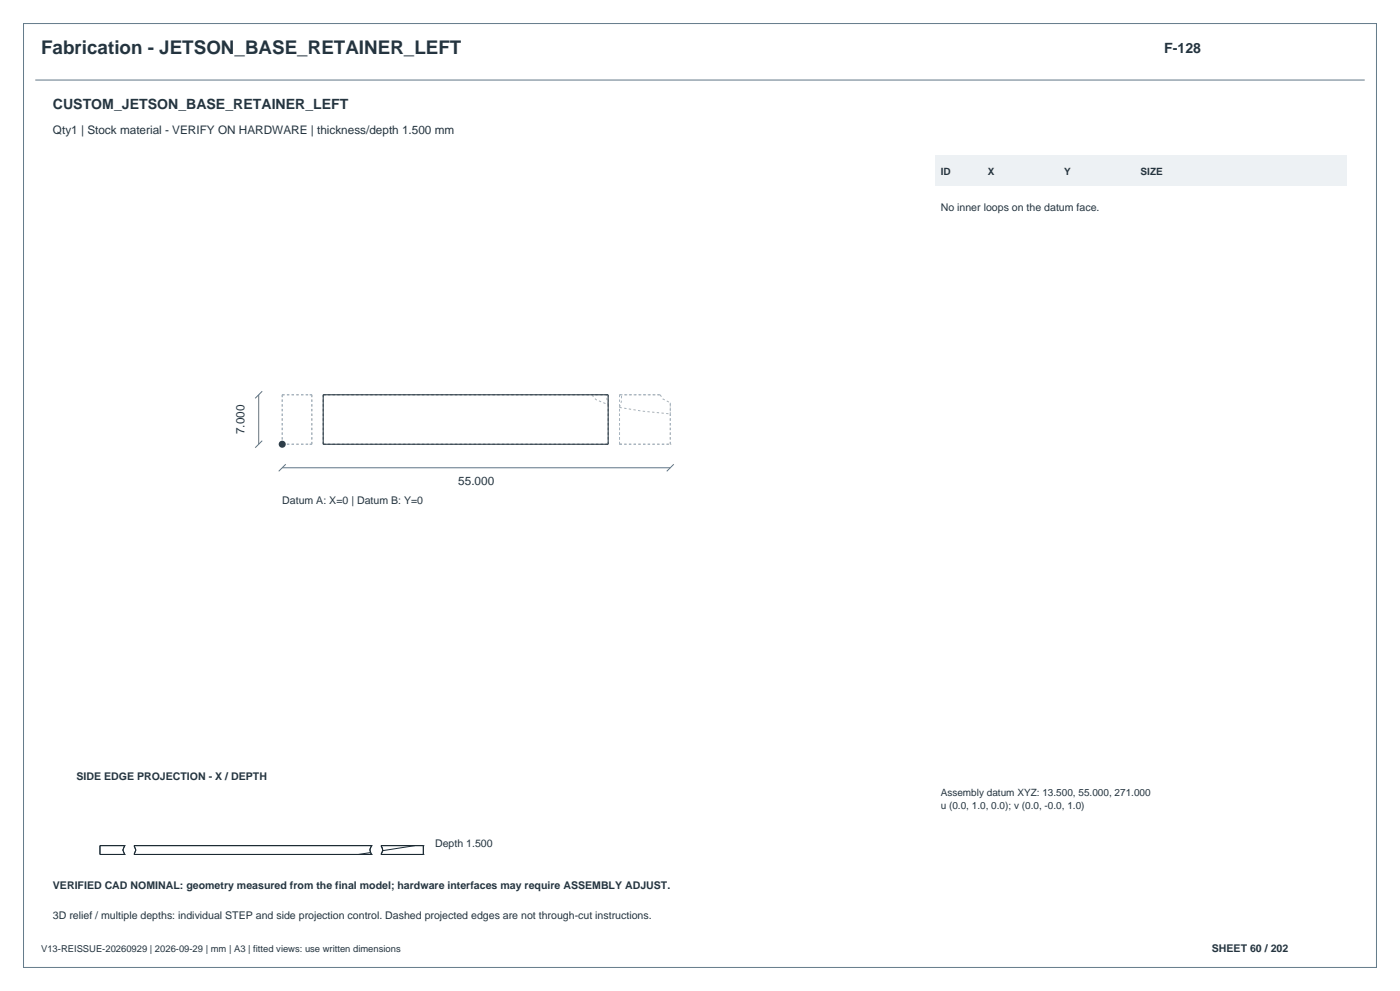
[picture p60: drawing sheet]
<svg xmlns="http://www.w3.org/2000/svg" width="420mm" height="297mm" viewBox="0 0 420 297" stroke-linecap="round" stroke-linejoin="round" font-family="sans-serif">
<defs><g id="words">
<text font-size="5.6" fill="#24343f" x="12.3" y="16.2">Fabrication - JETSON_BASE_RETAINER_LEFT</text>
<g font-size="4.2" fill="#24343f">
<text x="349.2" y="15.9">F-128</text>
<text x="15.9" y="32.8">CUSTOM_JETSON_BASE_RETAINER_LEFT</text>
</g>
<g font-size="3.5" fill="#24343f">
<text x="15.9" y="40.2">Qty1 | Stock material - VERIFY ON HARDWARE | thickness/depth 1.500 mm</text>
<text x="73.4" y="130.1" transform="rotate(-90 73.4 130.1)">7.000</text>
<text x="137.5" y="145.5">55.000</text>
</g>
<g font-size="3.2" fill="#24343f">
<text x="282.2" y="63.1">No inner loops on the datum face.</text>
<text x="84.7" y="151.1">Datum A: X=0 | Datum B: Y=0</text>
<text x="22.9" y="233.9">SIDE EDGE PROJECTION - X / DEPTH</text>
<text x="130.5" y="254">Depth 1.500</text>
<text x="15.9" y="266.3">VERIFIED CAD NOMINAL: geometry measured from the final model; hardware interfaces may require ASSEMBLY ADJUST.</text>
<text x="15.9" y="275.5">3D relief / multiple depths: individual STEP and side projection control. Dashed projected edges are not through-cut instructions.</text>
<text x="363.6" y="285.4">SHEET 60 / 202</text>
</g>
<g font-size="3" fill="#24343f">
<text x="282.2" y="52.5">ID</text>
<text x="296.3" y="52.5">X</text>
<text x="319.3" y="52.5">Y</text>
<text x="342.2" y="52.5">SIZE</text>
<text x="282.2" y="238.6">Assembly datum XYZ: 13.500, 55.000, 271.000</text>
<text x="282.2" y="242.5">u (0.0, 1.0, 0.0); v (0.0, -0.0, 1.0)</text>
</g>
<text font-size="2.8" fill="#24343f" x="12.3" y="285.4">V13-REISSUE-20260929 | 2026-09-29 | mm | A3 | fitted views: use written dimensions</text>
</g></defs>
<path d="M7.1 7.1h405.8v282.8h-405.8z" fill="none" stroke="#647b8a" stroke-width=".3"/>
<path d="M10.6 24h398.8M77.6 118.3v14.8M78.7 117.3l-2.1 2.1M78.7 132.1l-2.1 2.1M85.7 139.1l-2.1 2.1M202.1 139.1l-2.1 2.1M84.7 140.2h116.4" fill="none" stroke="#607687" stroke-width=".3"/>
<g fill="none" stroke="#a4b2bd" stroke-width=".3" stroke-dasharray=".7 .7" stroke-linecap="butt">
<path d="M84.7 118.3h8.8M93.5 118.3h-.6h.6M97 118.3h80.7M97 118.3h85.4M97 118.3h.6h-.6M177.7 118.3l.3 .8 .9 .7 3.5 1.5M182 118.3h-4.3M182 118.3h-.1h.5M185.9 118.3h.6M185.9 118.3h12.2M198.1 118.3h-11.6M198.1 118.3l.7 1.2 2.3 1.2"/>
<path d="M84.7 133.1h8.8M84.7 133.1v-14.8M93.5 133.1v-14.8M93.5 133.1h-.6h.6M97 133.1h85.4M97 133.1v-14.8M97 133.1h.6h-.6M182.4 133.1v-11.8M182.4 121.3l-.4-3M182.4 133.1v-14.8M182.4 133.1h-.6h.6M185.9 122.1l6.8 1.1 8.4 .8"/>
<path d="M185.9 133.1h15.2M185.9 133.1v-11M185.9 122.1l.5-1.7 .1-2.1M185.9 133.1h.6h-.6M185.9 133.1v-14.8M201.1 133.1v-9.1M201.1 120.7v3.3M201.1 133.1v-12.4"/>
</g>
<path d="M97 118.3h85.4v14.8h-85.4z" fill="none" stroke="#1b2932" stroke-width=".3"/>
<circle cx="84.7" cy="133.1" r="1.06" fill="#283f4e"/>
<path d="M280.5 46.5h123.4v9.2h-123.4z" fill-rule="evenodd" fill="#edf1f4"/>
<g fill="none" stroke="#1b2932" stroke-width=".3">
<path d="M30 256.1h.1M30 253.4h.1M30 256.1h7.4M30 253.4h7.4M30 253.4v2.7M37.4 256.1h.1M37.4 253.4l-.5 1.4 .5 1.3M37.4 253.4h.1M40.2 256.1h.1M40.2 253.4l.5 1.4-.5 1.3M40.2 253.4h.1M40.2 256.1h71.3"/>
<path d="M40.2 253.4h71.3M111.1 255.5l-3.6 .6h4M111.1 255.5l.4 .6M111.5 256.1h.1M111.5 253.4l-.5 1 .1 1.1M111.5 253.4h.1M111.5 253.4l-.6 1.4 .6 1.3M114.3 256.1h12.7M114.3 256.1h.1M114.3 253.4l.5 1.4-.5 1.3M114.3 253.4h.1M114.3 253.4l.4 .7 .1 .8"/>
<path d="M114.3 253.4h12.7M114.8 254.9l-.5 1.2M127 256.1h.1M127 253.4h-2.5l-9.7 1.5M127 253.4v2.7M127 253.4h.1"/>
</g>
<use href="#words"/>
</svg>
